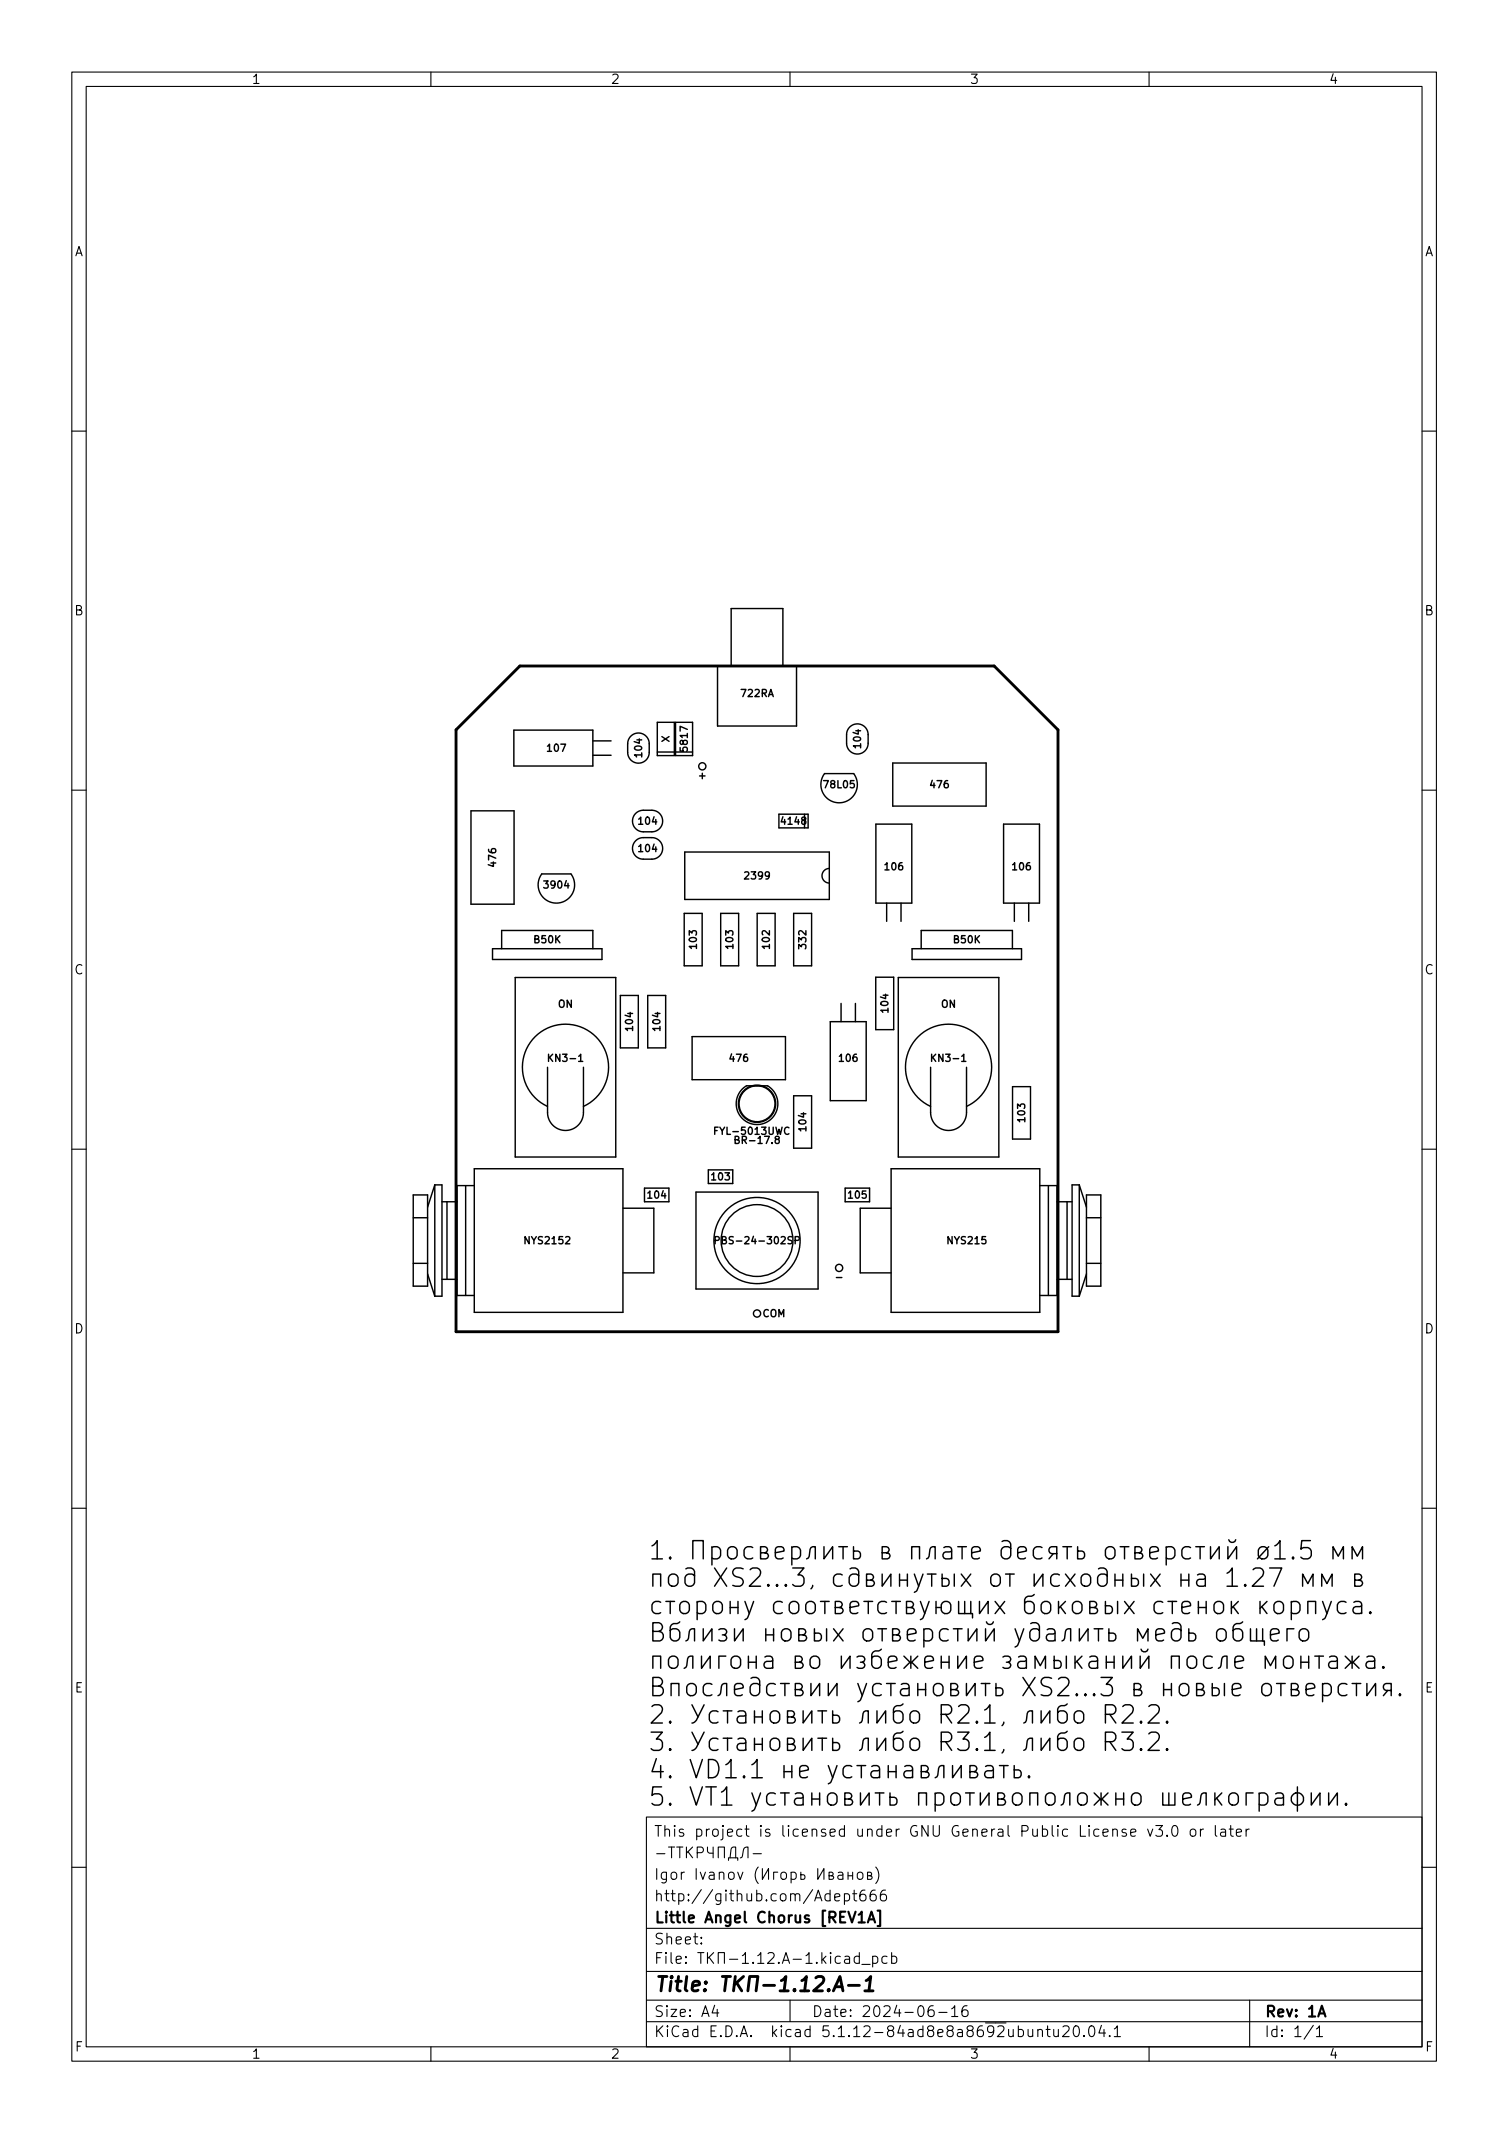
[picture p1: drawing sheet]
<svg xmlns="http://www.w3.org/2000/svg" width="210mm" height="297mm" viewBox="0 0 210 297" stroke-linecap="round" stroke-linejoin="round" font-family="sans-serif">
<defs><g id="words">
<g font-size="3.5">
<text x="90.2" y="217.2">1.</text>
<text x="91.2" y="221">XS2...3,</text>
<text x="99" y="217.2">ø1.5</text>
<text x="108.7" y="221">1.27</text>
<text x="92.1" y="236.3">XS2...3</text>
<text x="90.2" y="240.1">2.</text>
<text x="90.2" y="243.9">3.</text>
<text x="96.1" y="240.1">R2.1, R2.2.</text>
<text x="96.1" y="243.9">R3.1, R3.2.</text>
<text x="90.2" y="247.7">4. VD1.1 .</text>
<text x="90.2" y="251.5">5. VT1</text>
</g>
<text font-size="2.8" x="91" y="277.3">Title: -1.12.A-1</text>
<g font-size="2.1">
<text x="91" y="255.8">This project is licensed under GNU General Public License v3.0 or later</text>
<text x="91" y="261.8">Igor Ivanov ( )</text>
<text x="91" y="267.8">Little Angel Chorus [REV1A]</text>
<text x="91" y="264.8">http://github.com/Adept666</text>
<text x="91" y="273.5">File: -1.12.A-1.kicad_pcb</text>
<text x="91" y="270.8">Sheet:</text>
<text x="91" y="280.9">Size: A4</text>
<text x="113" y="280.9">Date: 2024-06-16</text>
<text x="176" y="280.9">Rev: 1A</text>
<text x="91" y="283.7">KiCad E.D.A. kicad 5.1.12-84ad8e8a8692ubuntu20.04.1</text>
<text x="176" y="283.7">Id: 1/1</text>
</g>
<g font-size="1.8">
<text x="35" y="11.7">1</text>
<text x="85" y="11.7">2</text>
<text x="135" y="11.7">3</text>
<text x="185" y="11.7">4</text>
<text x="10.3" y="35.7">A</text>
<text x="198.4" y="35.7">A</text>
<text x="10.3" y="85.7">B</text>
<text x="198.4" y="85.7">B</text>
<text x="10.3" y="135.7">C</text>
<text x="198.4" y="135.7">C</text>
<text x="10.3" y="185.7">D</text>
<text x="198.4" y="185.7">D</text>
<text x="10.4" y="235.7">E</text>
<text x="198.4" y="235.7">E</text>
<text x="10.4" y="285.7">F</text>
<text x="35" y="286.7">1</text>
<text x="85" y="286.7">2</text>
<text x="135" y="286.7">3</text>
<text x="185" y="286.7">4</text>
<text x="198.5" y="285.7">F</text>
</g>
<g font-size="1.4">
<text x="103.2" y="97.1">722RA</text>
<text x="76.3" y="104.7">107</text>
<text x="89.4" y="105.3" transform="rotate(-90 89.4 105.3)">104</text>
<text x="93.2" y="103.4" transform="rotate(-90 93.2 103.4)">X</text>
<text x="95.8" y="104.5" transform="rotate(-90 95.8 104.5)">5817</text>
<text x="119.9" y="104.1" transform="rotate(-90 119.9 104.1)">104</text>
<text x="97.4" y="108.5">+</text>
<text x="114.9" y="109.8">78L05</text>
<text x="129.6" y="109.8">476</text>
<text x="89" y="118.6">104</text>
<text x="89" y="114.8">104</text>
<text x="108.9" y="114.8">4148</text>
<text x="69.1" y="120.6" transform="rotate(-90 69.1 120.6)">476</text>
<text x="75.9" y="123.7">3904</text>
<text x="103.9" y="122.5">2399</text>
<text x="123.3" y="121.2">106</text>
<text x="141.1" y="121.2">106</text>
<text x="74.4" y="131.3">B50K</text>
<text x="132.8" y="131.3">B50K</text>
<text x="97" y="132" transform="rotate(-90 97 132)">103</text>
<text x="102.1" y="132" transform="rotate(-90 102.1 132)">103</text>
<text x="107.2" y="132" transform="rotate(-90 107.2 132)">102</text>
<text x="112.3" y="132" transform="rotate(-90 112.3 132)">332</text>
<text x="77.7" y="140.3">ON</text>
<text x="88.1" y="143.4" transform="rotate(-90 88.1 143.4)">104</text>
<text x="91.9" y="143.4" transform="rotate(-90 91.9 143.4)">104</text>
<text x="123.7" y="140.9" transform="rotate(-90 123.7 140.9)">104</text>
<text x="131" y="140.3">ON</text>
<text x="76.7" y="147.9">KN3-1</text>
<text x="101.7" y="147.9">476</text>
<text x="116.9" y="147.9">106</text>
<text x="130.1" y="147.9">KN3-1</text>
<text x="100.7" y="158">FYL-5013UWC</text>
<text x="102.8" y="159.3">BR-17.8</text>
<text x="112.3" y="157.4" transform="rotate(-90 112.3 157.4)">104</text>
<text x="142.7" y="156.1" transform="rotate(-90 142.7 156.1)">103</text>
<text x="90.3" y="166.9">104</text>
<text x="99.2" y="164.4">103</text>
<text x="118.2" y="166.9">105</text>
<text x="73.2" y="173.3">NYS2152</text>
<text x="100.6" y="173.3">PBS-24-302SP</text>
<text x="132" y="173.3">NYS215</text>
<text x="116.6" y="178.3">-</text>
<text x="106" y="183.4">COM</text>
</g>
</g></defs>
<g fill="none" stroke="#000" stroke-width=".15">
<path d="M10 10h190v277h-190zM12 12h186v273h-186zM60 10v2M110 10v2M160 10v2M10 60h2M198 60h2M10 110h2M198 110h2M10 160h2M198 160h2M10 210h2"/>
<path d="M198 210h2M90 253h108v32h-108zM91.4 258.1h1.2M93.1 257.2h.8M93.5 257.2v1.5M94.2 257.2h.9M94.7 257.2v1.5M95.6 257.2v1.5M95.8 257.9l.6 .8M96.4 257.2l-.8 .9M97.1 258h.6a.41 .41 0 0 0 .3-.4 .41 .41 0 0 0-.3-.4h-.6v1.5M98.5 257.2l.1 .7 .2 .2h.5"/>
<path d="M99.3 257.2v1.5M100 258.7v-1.5h.9v1.5M101.4 259.1v-.4h1.3v.4M101.7 258.7l.1-1.2 .3-.3h.3v1.5M103.1 258.7l.2-.1 .1-.1 .1-.9a.51 .51 0 0 1 .7-.4v1.5M104.9 258.1h1.1M157.4 255.2l.8-.1-.1-.3-.4-.1-.3 .2 .1 .7 .2 .1 .4-.1M159.8 254.7l.4 1 .3-1M160.9 254.2h1l-.5 .6a.41 .41 0 0 1 .5 .3v.3l-.2 .2-.5 .1-.3-.1M162.5 255.6h.1l-.1 .1-.1-.1h.1v.1M163.3 254.4a.36 .36 0 0 1 .4-.2 .36 .36 0 0 1 .2 .3 .77 .77 0 0 1-.4 1.2 .91 .91 0 0 1-.2-1.3zM165.9 254.8a.41 .41 0 0 1 .6 .2v.4a.41 .41 0 0 1-.4 .3 .41 .41 0 0 1-.4-.3v-.4z"/>
<path d="M167.2 254.7v1M167.6 254.7l-.3 .1-.1 .2M169.2 254.2v1.3l.2 .2M170 254.8l.2-.1 .4 .1 .1 .9M170.7 255.1h-.5a.29 .29 0 0 0-.3 .3 .29 .29 0 0 0 .3 .3l.5-.1M171.2 254.7h.5M171.4 254.2v1.3v.1l.3 .1M172.2 255.2l.7-.1-.1-.3-.4-.1-.2 .2v.7l.2 .1 .4-.1M173.5 254.7v1M173.9 254.7l-.2 .1-.2 .2M10 260h2M90 278.5h108"/>
<path d="M90 274.5h108M90 268.5h108M97.7 270.6v.1l-.1-.1h.1v.1M97.7 269.8v.1h-.1l.1-.1v.1M99.5 279.2l-.3 1.1h.9M99.9 279.8v1M105.6 260a1.72 1.72 0 0 0 0 2.3M106.2 260.2v1.5l.8-1.5v1.5M108.3 260.7h-.6v1M108.9 260.8a.41 .41 0 0 1 .6 .2v.4a.41 .41 0 0 1-.4 .3 .41 .41 0 0 1-.4-.3v-.4zM110 278.5v3M110.2 260.8l.4-.1 .3 .3v.4l-.2 .2-.1 .1-.4-.1"/>
<path d="M110.2 260.7v1.5M111.5 260.7v1l.5-.1 .1-.1-.1-.4h-.5M113.9 260.2v1.5l.8-1.5v1.5M114.6 272.8l.4 .6M115 272.4l-.6 .6M115.4 261.2l.5-.1 .1-.1-.1-.2-.5-.1v1h.5l.1-.1 .1-.2-.1-.1-.2-.1M115.7 271.9l-.1 .1 .1 .1v-.1v-.1v.2M115.7 272.4v1M116.2 264.2l.7-.1v-.3l-.5-.1-.2 .2 .1 .7 .1 .1 .5-.1M116.7 260.8l.2-.1 .4 .1 .1 .9M117 272.5l-.4-.1-.3 .3v.4l.1 .2 .2 .1 .4-.1M117.4 261.1h-.5a.29 .29 0 0 0-.3 .3 .29 .29 0 0 0 .3 .3l.5-.1"/>
<path d="M117.6 263.8l.4-.1 .3 .3v.4l-.1 .2-.2 .1-.4-.1M117.6 263.7v1.5M117.7 272.5l.1-.1 .4 .1 .1 .9M118.1 261.2h.6M118.1 260.7v1M118.3 272.8h-.5a.29 .29 0 0 0-.2 .3 .29 .29 0 0 0 .2 .3l.5-.1M118.7 263.7h.6M118.7 260.7v1M118.9 263.2v1.3l.1 .1 .3 .1M119.5 260.8a.41 .41 0 0 1 .7 .2v.4a.41 .41 0 0 1-.4 .3 .41 .41 0 0 1-.4-.3v-.4zM119.7 272.5l-.5-.1-.3 .3v.4l.2 .2 .1 .1 .5-.1M119.7 271.9v1.5"/>
<path d="M120 273.6h1.2M120.4 263.2a.59 .59 0 0 0-.7 .7v.5l.2 .2 .4 .1 .2-.1 .1-.5-.2-.2-.4-.1-.3 .3M120.8 261.2l.5-.1 .1-.1-.1-.2-.5-.1v1h.4l.2-.1v-.2v-.1l-.2-.1M121.5 272.5l.4-.1 .3 .3v.4l-.1 .2-.2 .1-.4-.1M121.5 272.4v1.5M121.9 263.2a.59 .59 0 0 0-.7 .7v.5l.1 .2 .4 .1 .2-.1 .1-.5-.1-.2-.5-.1-.2 .3M121.9 260a1.72 1.72 0 0 1 0 2.3M123.3 263.2a.59 .59 0 0 0-.7 .7v.5l.1 .2 .5 .1 .2-.1v-.5l-.1-.2-.4-.1-.3 .3M123.5 272.5l-.4-.1-.3 .3v.4l.1 .2 .2 .1 .4-.1M124.2 272.5l.4-.1 .3 .3v.4l-.2 .2-.1 .1-.4-.1M124.2 271.9v1.5M129.9 279.3a.59 .59 0 0 0-.7 .7v.5l.2 .2 .4 .1 .2-.1 .1-.5-.2-.2-.4-.1-.3 .3"/>
<path d="M132.5 279.7l.4-.4v1.5M134.7 279.3a.59 .59 0 0 0-.8 .7v.5l.2 .2 .4 .1 .2-.1 .1-.5-.1-.2-.5-.1-.3 .3M174 278.5v6.5M198 260h2M60 285v2M90 281.5h108M110 285v2M130.7 280.2h1.2M132.5 280.8h.9M144.5 282.8a.37 .37 0 0 1 .7 0v.8M144.5 282.6v1M145.7 282.6h.5"/>
<path d="M145.9 282.1v1.3v.1l.3 .1M146.7 282.6l.1 .9a.41 .41 0 0 0 .6 0M147.4 282.6v1M148 282.3l.2-.2 .5 .1a.41 .41 0 0 1 .1 .6l-.9 .8h1M149.6 282.3a.36 .36 0 0 1 .4-.2 .36 .36 0 0 1 .2 .3 .77 .77 0 0 1-.4 1.2 .91 .91 0 0 1-.2-1.3zM150.9 283.5h.1l-.1 .1v-.1v.1M151.8 282.2a.36 .36 0 0 1 .6 .2 .77 .77 0 0 1-.5 1.2 1 1 0 0 1-.1-1.4zM153.4 282l-.4 1.1h.9M153.7 282.6v1M154.5 283.5h.1l-.1 .1-.1-.1h.1v.1M155.2 282.5l.4-.4v1.5M155.2 283.6h.8"/>
<path d="M160 285v2M182.9 282l-1.3 2M183.3 282.5l.4-.4v1.5M183.3 283.6h.9"/>
</g>
<path d="M119.6 266.6l.4-.4v1.5M119.6 267.7h.8M120.8 267.7l.5-1.5 .5 1.5M121 267.3h.7M122.2 266.1h.4v2.1h-.4M183.6 280.8l.5-1.5 .5 1.5" fill="none" stroke="#000" stroke-width=".3"/>
<path d="M63.5 101.6l8.9-8.9h66l8.9 8.9v83.9h-83.8zM111.5 277.2h1.1M111.6 275.8l.7-.6-.3 2M113.6 275.4l.3-.2h.5a.45 .45 0 0 1 .3 .6l-.1 .3-1.3 1.1h1.2M115.4 277.1h.1l-.1 .1-.1-.1h.1v.1M116 277.2l1-2 .4 2M116.3 276.7h1M118.1 276.5h1.6M120.4 277.2h1.2M120.6 275.8l.6-.6-.2 2" fill="none" stroke="#000" stroke-width=".4"/>
<g fill="none" stroke="#000" stroke-width=".2">
<path d="M99.9 92.7h11v8.4h-11zM101.8 92.7v-8h7.2v8M65.6 112.9h6v13h-6zM71.6 101.7h10.9v5h-10.9zM82.5 105.2h2.6M82.5 103.2h2.6M87.8 102.5a1.5 1.5 0 0 1 1.7-.3 1.5 1.5 0 0 1 .9 1.4v1.2a1.5 1.5 0 0 1-1.5 1.5 1.5 1.5 0 0 1-1.5-1.5v-1.5zM88.5 117.1l.8-.4 1.5-.1a1.5 1.5 0 0 1 1.5 1.5 1.5 1.5 0 0 1-1.5 1.5h-1.2a1.5 1.5 0 0 1-1.4-.9 1.5 1.5 0 0 1 .3-1.6zM88.5 113.3l.8-.4 1.5-.1a1.5 1.5 0 0 1 1.5 1.5 1.5 1.5 0 0 1-1.5 1.5h-1.2a1.5 1.5 0 0 1-1.4-.9 1.5 1.5 0 0 1 .3-1.6zM91.5 104.7h2.4M91.5 100.6h2.4v4.6h-2.4zM94.1 104.7h2.3"/>
<path d="M94.1 100.6h2.3v4.6h-2.3zM95.3 118.7h20.2v6.6h-20.2zM108.5 113.4h4v1.9h-4zM114.8 107.7h4.1a2.54 2.54 0 0 1-.4 3.4 2.54 2.54 0 0 1-3.4 0 2.54 2.54 0 0 1-.3-3.4zM118.3 101.2a1.5 1.5 0 0 1 1.7-.3 1.5 1.5 0 0 1 .9 1.4v1.2a1.5 1.5 0 0 1-1.5 1.5 1.5 1.5 0 0 1-1.5-1.5v-1.5zM122 114.8h5v11h-5zM124.3 106.3h13v6h-13zM139.7 114.8h5v11h-5zM68.6 132.1h15.2v1.5h-15.2zM69.8 132.1v-2.5h12.7v2.5M71.7 136.1h14v25h-14zM75.4 121.7h4.1a2.54 2.54 0 0 1-.3 3.4 2.54 2.54 0 0 1-3.4 0 2.54 2.54 0 0 1-.4-3.4z"/>
<path d="M86.4 138.6h2.5v7.3h-2.5zM90.2 138.6h2.5v7.3h-2.5zM95.3 127.2h2.5v7.3h-2.5zM100.4 127.2h2.4v7.3h-2.4zM105.4 127.2h2.5v7.3h-2.5zM110.5 127.2h2.5v7.3h-2.5zM115.5 120.9a1.02 1.02 0 0 0-1 1.1 1.02 1.02 0 0 0 1 1M117.1 139.7v2.6M119.1 139.7v2.6M121.9 136.1h2.5v7.3h-2.5zM123.5 125.8v2.5M125.1 136.1h14v25h-14z"/>
<path d="M125.5 125.8v2.5M127 132.1h15.2v1.5h-15.2zM128.3 132.1v-2.5h12.7v2.5M141.2 125.8v2.5M143.2 125.8v2.5M76.2 154.1a6 6 0 0 1-2.2-9.2 6 6 0 0 1 9.5 0 6 6 0 0 1-2.3 9.2M76.2 148.6v6.3a2.5 2.5 0 0 0 2.5 2.5 2.5 2.5 0 0 0 2.5-2.5v-6.3M80.6 147.8h.5M96.4 144.4h13v6h-13zM99.5 157.4h.4M100 157h-.5v1M100.2 157l.4 .5 .3-.5"/>
<path d="M102.4 158.7h.4l.1-.2-.1-.2-.4-.1v1h.3l.2-.1v-.2l-.2-.2M103.3 151.7l.6-.5h3a2.9 2.9 0 0 1 .9 4.2 2.9 2.9 0 0 1-4.2 .5 2.9 2.9 0 0 1-.3-4.2zM108.1 158.7l-.2-.2 .1-.2 .1-.1 .3 .1 .1 .1v.2l-.5 .1-.1 .2v.1l.2 .2h.3l.1-.2v-.1l-.2-.2M110.5 152.6h2.5v7.3h-2.5zM115.6 142.3h5v11h-5zM129.6 154.1a6 6 0 0 1-2.2-9.2 6 6 0 0 1 9.4 0 6 6 0 0 1-2.2 9.2M129.6 148.6v6.3a2.5 2.5 0 0 0 2.5 2.5 2.5 2.5 0 0 0 2.5-2.5v-6.3M133.9 147.8h.6M141 151.3h2.5v7.3h-2.5zM57.5 166.4h2v12.7h-2zM57.5 175.9h2M57.5 169.6h2"/>
<path d="M59.5 177.4l1 3.1M60.5 165l-1 3.1M60.5 165h1v15.5h-1M60.5 165v15.5M61.5 167.4h2.1M61.5 178.2h2.1M62.2 167.4v10.8M64.8 165.1v15.3M66 165.1h-2.4v15.3h2.4M66 162.8h20.7v20h-20.7zM86.7 168.3h4.3v9h-4.3M89.7 165.5h3.4v1.9h-3.4z"/>
<path d="M96.9 166h17v13.5h-17zM98.6 162.9h3.4v1.9h-3.4zM99.6 172.7h.5v-.2v-.2l-.5-.1v1M110.7 172.7h.5l.1-.2-.1-.2-.5-.1v1M117.7 165.5h3.4v1.9h-3.4zM124.1 168.3h-4.3v9h4.3M124.1 162.8h20.7v20h-20.7zM144.8 165.1h2.4v15.3h-2.4M146 165.1v15.3M147.2 167.4h2.1M147.2 178.2h2.1M148.6 167.4v10.8"/>
<path d="M150.3 165h-1v15.5h1M150.3 165l1 3.1M150.3 165v15.5M151.3 166.4h2v12.7h-2zM151.3 175.9h2M151.3 169.6h2M151.3 177.4l-1 3.1M96.5 217.1v-2.6h1.4v2.6M104.5 218.6l.3-.2h.6a.69 .69 0 0 1 .4 1l-1.5 1.5h1.6M108 216.2l1.2-.2-.2-.5-.2-.1h-.5l-.2 .1-.1 .3v.9l.1 .3 .2 .1h.5l.2-.1M110.3 215.5l.2-.1h.5l.2 .1 .3 .4v.7l-.3 .4-.2 .1h-.5l-.2-.1M110.3 215.4v2.5"/>
<path d="M112.3 217.1l.3-.1 .1-.3 .1-.9 .1-.3 .3-.1h.3v1.7M114.7 215.4v1.7l1.2-1.7v1.7M116.8 215.4h1.2M117.3 219.3l-.3-.1h-.5l-.2 .1-.2 .4v.7l.2 .4 .2 .1h.5l.3-.1M117.4 215.4v1.7M118.4 218.5l.2-.1h.5l.3 .2 .2 .2v1.6a.69 .69 0 0 1-.7 .5 .69 .69 0 0 1-.7-.5v-.7l.3-.4 .2-.1h.5l.4 .2M118.8 215.4v1.7h.6l.3-.1 .1-.3v-.3l-.1-.3-.3-.1h-.6M122.8 216.2h.6l.3-.1 .1-.2-.1-.4-.3-.1h-.6v1.7h.8l.2-.1 .1-.4-.1-.2-.4-.2M122.8 219.2v1.7l1.2-1.7v1.7M125.3 219.2v1.7M126.3 219.2v1.7M126.9 217.1v-1.7h1.1v1.7"/>
<path d="M127.3 219.2l.6 1.7M128.5 219.2l-.8 2.3-.4 .2M129 217.1l.2-.1 .2-.3 .1-.9 .1-.3 .3-.1h.3v1.7M129.1 219.2h1.2M129.7 219.2v1.7M131.2 219.2v1.7h.6l.2-.1 .1-.3v-.3l-.1-.3-.2-.1h-.6M131.4 215.5l.3-.1h.4l.3 .1 .1 .3v1.3M132.5 216l-.2 .1h-.6a.5 .5 0 0 0-.4 .5 .5 .5 0 0 0 .4 .5h.6l.2-.1M132.9 219.2v1.7M133.4 215.4h1.2M133.8 219.2l1.4 1.7M134 215.4v1.7"/>
<path d="M135.2 219.2l-1.4 1.7M135.3 216.2l1.2-.2-.1-.5-.3-.1h-.4l-.3 .1-.1 .3v.9l.1 .3 .3 .1h.4l.3-.1M138.2 219.3a.69 .69 0 0 1 1.1 .4v.7a.69 .69 0 0 1-.7 .5 .69 .69 0 0 1-.6-.5v-.7zM139.5 214.7l.3-.2h.5l.3 .3 .1 .2v1.6a.69 .69 0 0 1-.6 .5 .69 .69 0 0 1-.7-.5v-.7l.2-.4 .3-.1h.5l.3 .2M140 219.2h1.2M140.6 219.2v1.7M141.7 216.2l1.2-.2-.1-.5-.2-.1h-.5l-.3 .1-.1 .3v.9l.1 .3 .3 .1h.5l.2-.1M144 219.2v1.7l1.2-1.7v1.7M145.1 215.5l-.3-.1h-.4l-.4 .2-.1 .3v.7l.2 .4 .3 .1h.4l.3-.1M146.7 216.4l-.6 .7M147.1 216.4h-.7a.5 .5 0 0 1-.4-.5 .5 .5 0 0 1 .4-.5h.7v1.7M147.5 219.3l-.2-.1h-.5l-.3 .1-.2 .4v.7l.2 .4 .3 .1h.5l.2-.1"/>
<path d="M148 215.4h1.2M148.4 219.2l1.3 1.7M148.6 215.4v1.7M149.7 219.2l-1.3 1.7M150.1 215.4v1.7h.6l.2-.1 .1-.3v-.3l-.1-.3-.2-.1h-.6M150.8 219.3a.69 .69 0 0 1 1.1 .4v.7a.69 .69 0 0 1-.7 .5 .69 .69 0 0 1-.7-.5v-.7zM153 218.5l.2-.1h.5l.3 .2 .2 .2v1.6a.69 .69 0 0 1-.7 .5 .69 .69 0 0 1-.7-.5v-.7l.3-.4 .2-.1h.5l.4 .2M154.2 215.5a.69 .69 0 0 1 1.1 .4v.7a.69 .69 0 0 1-.7 .5 .69 .69 0 0 1-.7-.5v-.7zM155.3 219.2v1.7M156 215.4h1.2M156.3 219.2v1.7M156.6 215.4v1.7"/>
<path d="M157.5 219.2v1.7h.7l.2-.1 .1-.3v-.3l-.1-.3-.2-.1h-.7M158 216.2h.6l.3-.1 .1-.2-.1-.4-.3-.1h-.6v1.7h.8l.2-.1 .1-.4-.1-.2-.4-.2M159.2 219.2v1.7M160.1 216.2l1.2-.2-.1-.5-.3-.1h-.4l-.3 .1-.1 .3v.9l.1 .3 .3 .1h.4l.3-.1M160.2 219.2l1.3 1.7M161.5 219.2l-1.3 1.7M162.4 215.5l.2-.1h.5l.3 .1 .2 .4v.7l-.2 .4-.3 .1h-.5l-.2-.1M162.4 215.4v2.5M164.4 219.2v1.7M165.5 219.2v1.7M165.8 215.5l-.3-.1h-.5l-.2 .1-.2 .4v.7l.2 .4 .2 .1h.5l.3-.1M166.5 215.4h1.2"/>
<path d="M166.7 219.3l.3-.1h.5l.2 .1 .1 .3v1.3M167.1 215.4v1.7M167.8 219.8l-.2 .1h-.6a.5 .5 0 0 0-.4 .5 .5 .5 0 0 0 .4 .5h.6l.2-.1M168.6 215.4v1.7l1.2-1.7v1.7M170.9 219.1l.2-.1 .5-.6v2.5M171 215.4v1.7l1.2-1.7v1.7M171.1 214.4a.5 .5 0 0 0 .5 .4 .5 .5 0 0 0 .5-.4M174.5 218.6l.3-.2h.7a.69 .69 0 0 1 .3 1l-1.4 1.5h1.5M175.5 215.5a.69 .69 0 0 1 1 .4v.7a.69 .69 0 0 1-.6 .5 .69 .69 0 0 1-.7-.5v-.7zM176.7 215.4l-1.6 1.7M176.8 218.4h1.7l-1.1 2.5M177.5 215.3l.2-.1 .5-.7v2.6"/>
<path d="M177.5 217.1h1.5M180 216.8l.2 .2-.2 .1-.1-.1 .1-.2v.3M182.5 214.5h-1.2l-.2 1.3 .4-.3h.6l.2 .1 .3 .4v.6l-.1 .2-.4 .3h-.6l-.4-.3M185.6 217.1v-1.7l.7 1.3 .8-1.3v1.7M188.3 217.1v-1.7l.7 1.3 .7-1.3v1.7M90.9 227.2h.9a.62 .62 0 0 0 .4-.6 .62 .62 0 0 0-.4-.6h-.9v2.5h1a.68 .68 0 0 0 .5-.7 .68 .68 0 0 0-.6-.6M90.9 232.3v-1.7h1.1v1.7M90.9 234.8h.9a.62 .62 0 0 0 .4-.6 .62 .62 0 0 0-.4-.6h-.9v2.5h1a.68 .68 0 0 0 .5-.7 .68 .68 0 0 0-.6-.6M92 223.1l-.2-.1h-.5l-.3 .1-.2 .4v.7l.2 .4 .3 .1h.5l.2-.1M92.7 223h1.2M93.2 230.9a.69 .69 0 0 1 .7-.3 .69 .69 0 0 1 .5 .5v.7a.69 .69 0 0 1-.7 .6 .69 .69 0 0 1-.6-.6v-.7zM93.3 223v1.7"/>
<path d="M94.7 225.9l-.4 .2h-.5l-.4 .2-.1 .3v1.4a.69 .69 0 0 0 .7 .5 .69 .69 0 0 0 .7-.5v-.7l-.3-.4-.2-.1h-.5l-.4 .3M94.9 223.1a.69 .69 0 0 1 1.1 .4v.7a.69 .69 0 0 1-.7 .5 .69 .69 0 0 1-.6-.5v-.7zM95.3 232.3l.2-.1 .1-.2 .1-1 .2-.2 .2-.2h.4v1.7M95.5 228.5l.2-.1 .2-.2 .1-1 .1-.3 .2-.1h.4v1.7M97.1 223.1l.2-.1h.5l.2 .1 .3 .4v.7l-.3 .4-.2 .1h-.5l-.2-.1M97.1 223v2.6M97.7 230.6v1.7l1.2-1.7v1.7M97.9 226.8v1.7l1.2-1.7v1.7M99.5 223.1a.69 .69 0 0 1 1.1 .4v.7a.69 .69 0 0 1-.7 .5 .69 .69 0 0 1-.6-.5v-.7zM100.1 226.9l.2-.1h.5l.3 .1 .1 .3-.1 .3-.3 .2 .3 .1 .1 .2-.1 .4-.3 .1h-.5l-.2-.1M100.6 227.7h.2M101.1 230.6h-1v1.7"/>
<path d="M101.7 223.9h1.1M101.7 223v1.7M102 230.8a.69 .69 0 0 1 1.1 .3v.7a.69 .69 0 0 1-.6 .6 .69 .69 0 0 1-.7-.6v-.7zM102.3 226.8v1.7l1.2-1.7v1.7M102.8 223v1.7M103.7 223l.6 1.7M104.2 231.5h1.1M104.2 230.6v1.7M104.6 233.7l.2-.1h.5l.4 .2 .1 .3v1.6a.69 .69 0 0 1-.7 .5 .69 .69 0 0 1-.6-.5v-.8l.2-.3 .2-.2h.5l.4 .3M104.9 223l-.8 2.3-.4 .3M105.3 230.6v1.7M106.5 230.8l.2-.2h.5l.3 .2 .1 .2v1.3"/>
<path d="M106.6 227.7h1.1M106.6 226.8v1.7M107 220.7l.1 .1-.1 .1-.1-.1 .1-.1v.2M107.6 231.2l-.2 .2h-.7a.5 .5 0 0 0-.3 .4 .5 .5 0 0 0 .3 .5h.7l.2-.1M107.7 226.8v1.7M108 234.6l-.3-.2h-.5l-.2 .2-.3 .3v.8l.3 .3 .2 .1h.5l.3-.1M108.7 234.4h1.2M108.9 223.1l-.2-.1h-.5l-.4 .3-.1 .2v.7l.3 .4 .2 .1h.5l.2-.1M109 226.9a.69 .69 0 0 1 1.1 .4v.7a.69 .69 0 0 1-.6 .5 .69 .69 0 0 1-.7-.5v-.7zM109.3 234.4v1.7M110.1 223.1a.69 .69 0 0 1 1.1 .4v.7a.69 .69 0 0 1-.6 .5 .69 .69 0 0 1-.7-.5v-.7zM110.7 231.5h.6l.3-.1 .1-.3-.1-.3-.3-.2h-.6v1.7h.8l.2-.1 .1-.4-.1-.2-.4-.1"/>
<path d="M110.7 235.3h.6l.3-.1 .1-.3-.1-.3-.3-.2h-.6v1.7h.8l.2-.1 .1-.3-.1-.3-.4-.1M111.2 227.7h.6l.3-.2 .1-.2-.1-.4-.3-.1h-.6v1.7h.8l.2-.1 .1-.4-.1-.2-.4-.1M112.3 223.3a.69 .69 0 0 1 .7-.3 .69 .69 0 0 1 .5 .5v.7a.69 .69 0 0 1-.6 .5 .69 .69 0 0 1-.7-.5v-.7zM112.9 230.9a.69 .69 0 0 1 .7-.3 .69 .69 0 0 1 .5 .5v.7a.69 .69 0 0 1-.6 .6 .69 .69 0 0 1-.7-.6v-.7zM112.9 234.4v1.7l1.2-1.7v1.7M113.4 226.8v1.7h.6l.2-.1 .2-.2v-.4l-.2-.3-.2-.1h-.6M114.2 223h1.3M114.9 223v1.7M115.1 226.8v1.7M115.3 234.4v1.7l1.2-1.7v1.7M115.9 238.3v1.6h.6l.3-.1 .1-.2v-.4l-.1-.2-.3-.1h-.6M116.1 226.8l1.3 1.7"/>
<path d="M116.3 223.9h.6l.3-.2 .1-.2-.1-.4-.3-.1h-.6v1.7h.7l.3-.1 .1-.4-.1-.2-.4-.1M117.2 230.6v1.7l1.2-1.7v1.7M117.4 226.8l-1.3 1.7M118.4 223.9l1.2-.3-.2-.5-.2-.1h-.5l-.2 .1-.1 .3v.9l.1 .3 .2 .1h.5l.2-.1M119.3 230.8l.3-.2h.5l.2 .2 .1 .2-.1 .4-.2 .1 .2 .1 .1 .2-.1 .4-.2 .1h-.5l-.3-.1M119.4 234.4l.7 1.7M119.7 239.9l.2-.1 .2-.2 .1-1 .1-.2 .2-.1h.4v1.6M119.8 231.5h.3M120.3 223h1.2M120.4 226.9a.69 .69 0 0 1 1.1 .4v.7a.69 .69 0 0 1-.7 .5 .69 .69 0 0 1-.6-.5v-.7zM120.7 220h.6l.2-.1 .1-.2-.1-.4-.2-.1h-.6v1.7h.7l.2-.1 .1-.4-.1-.2-.3-.2M120.7 234.4l-.9 2.3-.4 .3"/>
<path d="M120.9 223v1.7M122.1 238.3v1.6l1.2-1.6v1.6M122.2 226.8h1.2M122.7 229.7l-.3 .2h-.5l-.4 .2-.1 .3v1.4a.69 .69 0 0 0 .7 .6 .69 .69 0 0 0 .6-.6v-.7l-.2-.3-.3-.2h-.5l-.3 .3M122.7 234.6l-.2-.2h-.5l-.3 .2-.2 .3v.8l.2 .3 .3 .1h.5l.2-.1M122.8 226.8v1.7M123.4 223.1l-.2-.1h-.5l-.2 .1-.3 .4v.7l.3 .4 .2 .1h.5l.2-.1M123.4 234.4h1.3M123.7 231.5l1.2-.3-.1-.4-.3-.2h-.5l-.2 .2-.1 .2v1l.1 .2 .2 .1h.5l.3-.1M124 234.4v1.7M124.2 223h1.2M124.3 227.7h.6l.2-.2 .2-.2-.2-.4-.2-.1h-.6v1.7h.7l.3-.1 .1-.4-.1-.2-.4-.1"/>
<path d="M124.8 223v1.7M125.3 220h1M125.5 234.6l.2-.2h.5l.3 .2 .1 .2v1.3M125.7 237.3l-.3 .2h-.5l-.4 .3-.1 .2v1.5a.69 .69 0 0 0 .7 .5 .69 .69 0 0 0 .6-.5v-.8l-.2-.3-.2-.1h-.5l-.4 .2M125.9 230.6l.9 1 1-1M126.2 223.9h.6l.3-.2 .1-.2-.1-.4-.3-.1h-.6v1.7h.7l.3-.1 .1-.4-.1-.2-.4-.1M126.3 227.7l1.3-.3-.2-.5-.2-.1h-.5l-.2 .1-.2 .3v1l.2 .2 .2 .1h.5l.2-.1M126.6 235l-.3 .2h-.6a.5 .5 0 0 0-.3 .5 .5 .5 0 0 0 .3 .4h.6l.3-.1M126.7 231.5l-.8 .8M126.8 238.5a.69 .69 0 0 1 .7-.3 .69 .69 0 0 1 .5 .5v.8a.69 .69 0 0 1-.6 .5 .69 .69 0 0 1-.7-.5v-.8zM126.8 230.6v1.7M126.9 231.5l.9 .8"/>
<path d="M127.8 235.3h1.1M127.8 234.4v1.7M128.2 223l.6 1.7M128.6 226.9l.3-.1h.5l.2 .1 .3 .4v.7l-.3 .4-.2 .1h-.5l-.3-.1M128.6 226.8v2.6M128.8 231.5l1.2-.3-.1-.4-.3-.2h-.5l-.2 .2-.1 .2v1l.1 .2 .2 .1h.5l.3-.1M128.9 234.4v1.7M129.4 223l-.9 2.3-.3 .3M130.1 234.7a.69 .69 0 0 1 .7-.3 .69 .69 0 0 1 .5 .5v.8a.69 .69 0 0 1-.7 .5 .69 .69 0 0 1-.6-.5v-.8zM130.3 223.9h.8M130.3 223v1.7M131.1 238.7h.9a.69 .69 0 0 0 .5-.6 .69 .69 0 0 0-.5-.7h-.9v2.5"/>
<path d="M131.1 231.5h1M131.1 230.6v1.7M131.3 223.1a.69 .69 0 0 1 1.1 .4v.7a.69 .69 0 0 1-.7 .5 .69 .69 0 0 1-.6-.5v-.7zM131.7 238.7l.8 1.2M132 226.9l-.2-.1h-.5l-.2 .1-.3 .4v.7l.3 .4 .2 .1h.5l.2-.1M132.1 230.6v1.7M132.4 235.3h.6l.2-.1 .2-.3-.2-.3-.2-.2h-.6v1.7h.7l.3-.1 .1-.3-.1-.3-.4-.1M132.8 226.8h1.2M133.4 230.6v1.7l1.2-1.7v1.7M133.4 226.8v1.7M133.5 223v1.7h1.7v-1.7M133.5 237.6l.3-.2h.6a.69 .69 0 0 1 .4 1.1l-1.4 1.4h1.5"/>
<path d="M134.3 223v1.7M134.6 234.4v1.7l1.2-1.7v1.7M134.8 226.8v1.7l1.2-1.7v1.7M135.2 224.7h.2v.6M135.7 231.5l1.2-.3-.2-.4-.2-.2h-.5l-.2 .2-.1 .2v1l.1 .2 .2 .1h.5l.2-.1M136 239.7l.1 .1-.1 .1-.1-.1 .1-.1v.2M136.4 223v1.7l1.2-1.7v1.7M136.6 234.4h1.2M137.1 238.1l.3-.1 .4-.6v2.5M137.1 239.9h1.5M137.2 226.8v1.7l1.2-1.7v1.7M137.2 234.4v1.7"/>
<path d="M137.4 225.9a.5 .5 0 0 0 .4 .3 .5 .5 0 0 0 .5-.3M138.6 223l1.3 1.7M138.7 234.4v1.7h.6l.2-.1 .1-.2v-.4l-.1-.2-.2-.2h-.6M139.6 230.8l.3-.2h.5l.2 .2 .1 .2-.1 .4-.2 .1 .2 .1 .1 .2-.1 .4-.2 .1h-.5l-.3-.1M139.8 239.8l-.3 .5M139.9 223l-1.3 1.7M140.1 231.5h.3M141.3 226.8l.6 1.7M141.8 230.8l.3-.2h.5l.2 .2 .1 .2v1.3M142.4 233.6l1.7 2.5M142.6 226.8l-.9 2.3-.4 .3M142.6 239.9l.2-.1 .1-.2 .1-1 .2-.2 .2-.1h.4v1.6"/>
<path d="M142.9 231.2l-.2 .2h-.6a.5 .5 0 0 0-.4 .4 .5 .5 0 0 0 .4 .5h.6l.2-.1M143.5 226.1l.3-.1h.4l.4 .2 .1 .3v1.5a.69 .69 0 0 1-.6 .5 .69 .69 0 0 1-.7-.5v-.7l.2-.4 .3-.1h.5l.3 .3M144 222l-.4 .3h-.4l-.4 .2-.1 .3v1.4a.69 .69 0 0 0 .6 .5 .69 .69 0 0 0 .7-.5v-.7l-.2-.4-.3-.1h-.5l-.3 .3M144.1 232.3v-1.7l.7 1.4 .8-1.4v1.7M144.1 233.6l-1.7 2.5M145 238.3v1.6l1.2-1.6v1.6M145.2 223.1a.69 .69 0 0 1 1.1 .4v.7a.69 .69 0 0 1-.7 .5 .69 .69 0 0 1-.6-.5v-.7zM145.8 226.9l.3-.1h.4l.3 .1 .1 .3v1.3M146.4 233.7l-.3-.1h-.6a.62 .62 0 0 0-.5 .6 .62 .62 0 0 0 .5 .6 .93 .93 0 0 1 .9 .6 .65 .65 0 0 1-.5 .7h-.6l-.3-.1M146.8 230.6v1.7h.6l.2-.1 .2-.2v-.4l-.2-.2-.2-.2h-.6M146.9 227.4l-.2 .1h-.6a.5 .5 0 0 0-.4 .5 .5 .5 0 0 0 .4 .5h.6l.2-.1M147.4 233.8l.4-.2h.6a.69 .69 0 0 1 .3 1.1l-1.4 1.4h1.5"/>
<path d="M147.4 223v1.7M147.6 223.7l.8 1M147.9 228.5l.2-.1 .1-.2 .2-1 .1-.3 .2-.1h.4v1.7M148.4 223l-1 1M148.5 230.6v1.7M148.6 237.3l-.4 .2h-.4l-.4 .3-.1 .2v1.5a.69 .69 0 0 0 .6 .5 .69 .69 0 0 0 .7-.5v-.8l-.2-.3-.3-.1h-.5l-.3 .2M149.6 223.1a.69 .69 0 0 1 1.1 .4v.7a.69 .69 0 0 1-.7 .5 .69 .69 0 0 1-.7-.5v-.7zM149.7 238.5a.69 .69 0 0 1 .7-.3 .69 .69 0 0 1 .5 .5v.8a.69 .69 0 0 1-.7 .5 .69 .69 0 0 1-.6-.5v-.8zM149.7 230.6v1.7M149.9 235.9l.2 .1-.2 .1-.1-.1 .1-.1v.2M149.9 231.4l.8 .9M150.3 226.8v1.7l1.2-1.7v1.7"/>
<path d="M150.7 230.6l-1 1M151.1 235.9l.2 .1-.2 .1-.1-.1 .1-.1v.2M151.7 223.9h.6l.3-.2 .1-.2-.1-.4-.3-.1h-.6v1.7h.8l.2-.1 .1-.4-.1-.2-.4-.1M151.7 230.8l.3-.2h.5l.2 .2 .1 .2v1.3M152.3 235.9l.2 .1-.2 .1-.1-.1 .1-.1v.2M152.3 226.8h1.3M152.8 231.2l-.2 .2h-.6a.5 .5 0 0 0-.4 .4 .5 .5 0 0 0 .4 .5h.6l.2-.1M153 226.8v1.7M153.3 233.6h1.6l-.9 1a.69 .69 0 0 1 .9 .4v.7l-.3 .3-.2 .1h-.7l-.4-.2M153.9 223v1.7h.6l.3-.1 .1-.3v-.3l-.1-.3-.3-.1h-.6M153.9 238.7h1a.69 .69 0 0 0 .5-.6 .69 .69 0 0 0-.5-.7h-1v2.5M154 231.5h1.1"/>
<path d="M154 230.6v1.7M154.4 226.8v1.7h.6l.3-.1 .1-.2v-.4l-.1-.3-.3-.1h-.6M154.5 238.7l.9 1.2M155.1 230.6v1.7M155.3 220h1M155.6 223v1.7M156.3 230.6v1.7l1.2-1.7v1.7M156.3 237.6l.4-.2h.6a.69 .69 0 0 1 .4 1.1l-1.5 1.4h1.6M156.6 223l1.3 1.7M157.9 235.3h.6l.3-.1 .1-.3-.1-.3-.3-.2h-.6v1.7h.7l.3-.1 .1-.3-.1-.3-.4-.1M157.9 223l-1.3 1.7M158.4 228.5v-1.7l.7 1.4 .7-1.4v1.7"/>
<path d="M158.8 230.6v1.7l1.2-1.7v1.7M158.9 229.7a.5 .5 0 0 0 .5 .3 .5 .5 0 0 0 .4-.3M158.9 239.7l.1 .1-.1 .1-.1-.1 .1-.1v.2M160 237.6l.3-.2h.6a.69 .69 0 0 1 .4 1.1l-1.5 1.4h1.6M160.9 227.7l1.2-.3-.1-.5-.2-.1h-.5l-.2 .1-.2 .3v1l.2 .2 .2 .1h.5l.2-.1M161.9 223.1l-.2-.1h-.5l-.3 .1-.2 .4v.7l.2 .4 .3 .1h.5l.2-.1M162 235.3h1.1M162 234.4v1.7M162.5 239.7l.1 .1-.1 .1-.1-.1 .1-.1v.2M162.6 223h1.2M163.1 232.3v-1.7h1.1v1.7M163.1 234.4v1.7"/>
<path d="M163.2 226.1l.3-.1h.5l.3 .2 .1 .3v1.5a.69 .69 0 0 1-.6 .5 .69 .69 0 0 1-.7-.5v-.7l.3-.4 .2-.1h.5l.3 .3M163.2 223v1.7M164.3 234.7a.69 .69 0 0 1 .7-.3 .69 .69 0 0 1 .5 .5v.8a.69 .69 0 0 1-.6 .5 .69 .69 0 0 1-.7-.5v-.8zM164.4 220h1.1M164.6 223.9l1.2-.3-.1-.5-.3-.1h-.5l-.2 .1-.1 .3v.9l.1 .3 .2 .1h.5l.3-.1M165.5 226.8v1.7h.6l.3-.1 .1-.2v-.4l-.1-.3-.3-.1h-.6M165.5 230.8a.69 .69 0 0 1 1.1 .3v.7a.69 .69 0 0 1-.6 .6 .69 .69 0 0 1-.7-.6v-.7zM166.6 235.3h.6l.3-.1 .1-.3-.1-.3-.3-.2h-.6v1.7h.7l.3-.1 .1-.3-.1-.3-.4-.1M166.9 223.9h1.1M166.9 223v1.7M168 223v1.7M168.8 230.8l-.2-.2h-.5l-.3 .2-.2 .3v.7l.2 .4 .3 .1h.5l.2-.1"/>
<path d="M168.8 234.4v1.7h.6l.2-.1 .2-.2v-.4l-.2-.2-.2-.2h-.6M169.3 223.1a.69 .69 0 0 1 1.1 .4v.7a.69 .69 0 0 1-.7 .5 .69 .69 0 0 1-.7-.5v-.7zM169.6 226.9a.69 .69 0 0 1 1.1 .4v.7a.69 .69 0 0 1-.6 .5 .69 .69 0 0 1-.7-.5v-.7zM169.6 232.3l.3-.1 .1-.2 .1-1 .1-.2 .3-.2h.4v1.7M170.5 234.4v1.7M170.9 220.9h1.4M171.5 223v1.7M171.6 235.3l1.2-.3-.1-.4-.3-.2h-.5l-.2 .2-.1 .2v1l.1 .2 .2 .1h.5l.3-.1M171.7 223.7l.7 1M171.9 231.5l1.3-.3-.2-.4-.2-.2h-.5l-.2 .2-.2 .2v1l.2 .2 .2 .1h.5l.2-.1M172.4 223l-.9 1M173 225.9l-.3 .2h-.5l-.4 .2-.1 .3v1.4a.69 .69 0 0 0 .7 .5 .69 .69 0 0 0 .6-.5v-.7l-.2-.4-.3-.1h-.4l-.4 .3"/>
<path d="M173.4 220.7l.1 .1-.1 .1-.1-.1 .1-.1v.2M174.1 226.8v1.7h1.7v-1.7M175 226.8v1.7M175.5 223v1.7M175.7 223.7l.7 1M175.8 228.5h.3v.6M175.8 234.7a.69 .69 0 0 1 .7-.3 .69 .69 0 0 1 .5 .5v.8a.69 .69 0 0 1-.6 .5 .69 .69 0 0 1-.7-.5v-.8zM176.2 232.3v-1.7l.7 1.4 .7-1.4v1.7M176.4 223l-.9 1M176.9 227.7l1.2-.3-.1-.5-.3-.1h-.4l-.3 .1-.1 .3v1l.1 .2 .3 .1h.4l.3-.1M177.6 223.1a.69 .69 0 0 1 1.1 .4v.7a.69 .69 0 0 1-.6 .5 .69 .69 0 0 1-.7-.5v-.7zM177.7 234.4h1.3"/>
<path d="M178.4 234.4v1.7M179 230.8a.69 .69 0 0 1 1 .3v.7a.69 .69 0 0 1-.6 .6 .69 .69 0 0 1-.7-.6v-.7zM179.8 223.1l.2-.1h.5l.3 .1 .2 .4v.7l-.2 .4-.3 .1h-.5l-.2-.1M179.8 235.3h.6l.3-.1 .1-.3-.1-.3-.3-.2h-.6v1.7h.7l.3-.1 .1-.3-.1-.3-.4-.1M179.8 223v2.6M180.2 226.8h-1v1.7M181.1 226.9a.69 .69 0 0 1 1.1 .4v.7a.69 .69 0 0 1-.6 .5 .69 .69 0 0 1-.7-.5v-.7zM181.1 231.5h1.1M181.1 230.6v1.7M181.4 220.9v-1.7l.7 1.3 .7-1.3v1.7M181.9 235.3l1.2-.3-.2-.4-.2-.2h-.5l-.2 .2-.1 .2v1l.1 .2 .2 .1h.5l.2-.1M182.1 224.7v-1.7h1.1v1.7"/>
<path d="M182.2 230.6v1.7M183.1 230.6h1.2M183.7 230.6v1.7M184 220.9v-1.7l.8 1.3 .7-1.3v1.7M184.2 234.6l.2-.2h.5l.2 .2 .3 .3v.8l-.3 .3-.2 .1h-.5l-.2-.1M184.2 223l.6 1.7M184.2 234.4v2.6M185.1 230.8l.3-.2h.5l.2 .2 .1 .2v1.3M185.4 223l-.9 2.3-.3 .3M186.2 231.2l-.2 .2h-.6a.5 .5 0 0 0-.4 .4 .5 .5 0 0 0 .4 .5h.6l.2-.1M187.3 230.6l1 1 .9-1M187.4 223.1l-.2-.1h-.5l-.2 .1-.3 .4v.7l.3 .4 .2 .1h.5l.2-.1"/>
<path d="M187.5 234.6l-.2-.2h-.5l-.2 .2-.3 .3v.8l.3 .3 .2 .1h.5l.2-.1M188.2 231.5l-.9 .8M188.3 230.6v1.7M188.3 234.4h1.2M188.4 231.5l.8 .8M188.5 223.1l.3-.1h.4l.3 .1 .1 .3v1.3M188.6 220h.6l.3-.1 .1-.2-.1-.4-.3-.1h-.6v1.7h.8l.2-.1 .1-.4-.1-.2-.4-.2M188.9 234.4v1.7M189.6 223.6l-.2 .1h-.6a.5 .5 0 0 0-.4 .5 .5 .5 0 0 0 .4 .5h.6l.2-.1M190.3 230.8l.3-.2h.5l.2 .2 .1 .2v1.3M190.3 234.4v1.7l1.2-1.7v1.7M190.8 224.5l.1 .1-.1 .1-.1-.1 .1-.1v.2"/>
<path d="M191.4 231.2l-.2 .2h-.6a.5 .5 0 0 0-.4 .4 .5 .5 0 0 0 .4 .5h.6l.2-.1M192.6 232.1l.1 .1-.1 .1-.1-.1 .1-.1v.2M193.2 235.4l-.6 .7M193.7 235.4h-.7a.5 .5 0 0 1-.4-.5 .5 .5 0 0 1 .4-.5h.7v1.7M194.9 235.9l.1 .1-.1 .1-.1-.1 .1-.1v.2M100.5 251.4h1.4M104.7 249.7l.6 1.7M105.9 249.7l-.8 2.3-.4 .2M108 249.8l-.3-.1h-.5l-.2 .1-.3 .4v.7l.3 .4 .2 .1h.5l.3-.1M108.7 249.7h1.2M109.2 246.7h1.1M109.2 245.9v1.7"/>
<path d="M109.3 249.7v1.7M110.3 245.9v1.7M110.7 249.8l.3-.1h.5l.2 .1 .1 .2v1.4M111.3 246.7l1.3-.2-.2-.5-.2-.1h-.5l-.2 .1-.2 .2v1l.2 .2 .2 .2h.5l.2-.2M111.8 250.3l-.2 .1h-.6a.5 .5 0 0 0-.4 .5 .5 .5 0 0 0 .4 .5h.6l.2-.1M113 250.5h1.1M113 249.7v1.7M114.1 249.7v1.7M115.3 245.9l.6 1.7M115.5 249.8a.69 .69 0 0 1 1 .4v.7a.69 .69 0 0 1-.6 .5 .69 .69 0 0 1-.7-.5v-.7zM115.9 242.1v1.7h.6l.3-.2 .1-.2v-.4l-.1-.2-.3-.1h-.6M116.5 245.9l-.8 2.3-.4 .2"/>
<path d="M117.6 250.5h.6l.3-.1 .1-.2-.1-.4-.3-.1h-.6v1.7h.8l.2-.1 .1-.4-.1-.2-.4-.2M118.6 246l-.2-.1h-.5l-.3 .1-.2 .4v.7l.2 .3 .3 .2h.5l.2-.2M119.3 245.9h1.2M119.7 243.8l.2-.2 .2-.2 .1-1 .1-.2 .2-.1h.4v1.7M119.8 249.7v1.7l1.2-1.7v1.7M119.9 245.9v1.7M121.4 246l.2-.1h.5l.3 .1 .1 .2v1.4M121.9 249.7h1.2M122.1 242.1v1.7l1.2-1.7v1.7M122.5 246.5l-.3 .1h-.6a.5 .5 0 0 0-.4 .5 .5 .5 0 0 0 .4 .5h.6l.3-.2M122.5 249.7v1.7M123.7 246.7h1.1"/>
<path d="M123.7 245.9v1.7M123.9 249.7v1.7h.6l.3-.1 .1-.3v-.3l-.1-.3-.3-.1h-.6M124.8 245.9v1.7M125.7 241.1l-.3 .2h-.5l-.4 .3-.1 .2v1.5a.69 .69 0 0 0 .7 .5 .69 .69 0 0 0 .6-.5v-.8l-.2-.3-.2-.1h-.5l-.4 .2M126 246l.2-.1h.5l.2 .1 .2 .2v1.4M126.8 242.3a.69 .69 0 0 1 .7-.2 .69 .69 0 0 1 .5 .4v.8a.69 .69 0 0 1-.6 .5 .69 .69 0 0 1-.7-.5v-.8zM127.1 246.5l-.3 .1h-.6a.5 .5 0 0 0-.4 .5 .5 .5 0 0 0 .4 .5h.6l.3-.2M127.9 251.4v-1.7h1.1v1.7M128.3 246.7h.6l.2-.1 .1-.2-.1-.4-.2-.1h-.6v1.7h.7l.2-.2 .2-.3-.2-.3-.3-.1M130.2 247.6l.3-.2 .1-.2 .1-1 .1-.2 .3-.1h.3v1.7M130.2 249.8l.3-.1h.4l.3 .1 .2 .4v.7l-.2 .4-.3 .1h-.4l-.3-.1M130.2 249.7v2.5"/>
<path d="M131.1 242.5h.9a.69 .69 0 0 0 .5-.6 .69 .69 0 0 0-.5-.7h-.9v2.6M131.7 242.5l.8 1.3M132.6 245.9v1.7l1.2-1.7v1.7M132.6 249.8a.69 .69 0 0 1 1.1 .4v.7a.69 .69 0 0 1-.6 .5 .69 .69 0 0 1-.7-.5v-.7zM133.4 241.2h1.5l-.8 1a.69 .69 0 0 1 .8 .5v.6l-.2 .3-.3 .2h-.7l-.3-.3M134.4 249.7h1.3M135.1 246.7h.6l.2-.1 .1-.2-.1-.4-.2-.1h-.6v1.7h.7l.2-.2 .1-.3-.1-.3-.3-.1M135.1 249.7v1.7M136 243.5l.1 .1-.1 .2-.1-.2 .1-.1v.3M136.5 249.7v1.7l1.2-1.7v1.7M137.1 241.9l.3-.1 .4-.6v2.6M137.1 243.8h1.5"/>
<path d="M137.2 246l.3-.1h.5l.2 .1 .1 .2v1.4M138.3 246.5l-.2 .1h-.6a.5 .5 0 0 0-.4 .5 .5 .5 0 0 0 .4 .5h.6l.2-.2M138.9 250.5h.6l.3-.1 .1-.2-.1-.4-.3-.1h-.6v1.7h.7l.3-.1 .1-.4-.1-.2-.4-.2M139.2 245.9h1.2M139.8 243.6l-.3 .5M139.8 245.9v1.7M141.2 245.9v1.7h.6l.3-.2 .1-.2v-.4l-.1-.2-.3-.1h-.6M141.2 249.8a.69 .69 0 0 1 1.1 .4v.7a.69 .69 0 0 1-.7 .5 .69 .69 0 0 1-.6-.5v-.7zM142.6 243.8l.2-.2 .1-.2 .1-1 .2-.2 .2-.1h.4v1.7M143.3 247.3l.1 .1-.1 .2-.1-.2 .1-.1v.3M143.4 251.4v-1.7h1.1v1.7M145 242.1v1.7l1.2-1.7v1.7"/>
<path d="M145.8 249.8a.69 .69 0 0 1 1.1 .4v.7a.69 .69 0 0 1-.7 .5 .69 .69 0 0 1-.6-.5v-.7zM147.8 251.4l.2-.1 .1-.3 .1-1 .2-.2 .2-.1h.4v1.7M148.6 241.1l-.4 .2h-.4l-.4 .3-.1 .2v1.5a.69 .69 0 0 0 .6 .5 .69 .69 0 0 0 .7-.5v-.8l-.2-.3-.3-.1h-.5l-.3 .2M149.7 242.3a.69 .69 0 0 1 .7-.2 .69 .69 0 0 1 .5 .4v.8a.69 .69 0 0 1-.7 .5 .69 .69 0 0 1-.6-.5v-.8zM150.3 249.8a.69 .69 0 0 1 1.1 .4v.7a.69 .69 0 0 1-.7 .5 .69 .69 0 0 1-.6-.5v-.7zM152.3 249.7l1 1 1-1M153.2 250.5l-.9 .9M153.3 249.7v1.7M153.4 250.5l.9 .9M153.9 242.5h1a.69 .69 0 0 0 .5-.6 .69 .69 0 0 0-.5-.7h-1v2.6M154.5 242.5l.9 1.3M155.4 250.5h1.1"/>
<path d="M155.4 249.7v1.7M156.2 241.2h1.6l-.9 1a.69 .69 0 0 1 .9 .5v.6l-.3 .3-.2 .2h-.7l-.4-.3M156.5 249.7v1.7M157.8 249.8a.69 .69 0 0 1 1.1 .4v.7a.69 .69 0 0 1-.7 .5 .69 .69 0 0 1-.7-.5v-.7zM158.9 243.5l.1 .1-.1 .2-.1-.2 .1-.1v.3M160 241.5l.3-.3h.6a.69 .69 0 0 1 .4 1.1l-1.5 1.5h1.6M161.9 249.7v1.7h1.7v-1.7M162.5 243.5l.1 .1-.1 .2-.1-.2 .1-.1v.3M162.8 249.7v1.7M164.7 250.5l1.2-.2-.1-.5-.3-.1h-.5l-.2 .1-.1 .2v1l.1 .3 .2 .1h.5l.3-.1M166.7 251.4l.3-.1 .1-.3 .1-1 .1-.2 .3-.1h.4v1.7M169.2 249.7v1.7"/>
<path d="M169.4 250.4l.7 1M170.1 249.7l-.9 1M171.3 249.8a.69 .69 0 0 1 1.1 .4v.7a.69 .69 0 0 1-.6 .5 .69 .69 0 0 1-.7-.5v-.7zM174.5 249.7h-1v1.7M175.3 249.8l.3-.1h.5l.2 .1 .2 .4v.7l-.2 .4-.2 .1h-.5l-.3-.1M175.3 249.7v2.5M177.6 249.8l.3-.1h.5l.2 .1 .1 .2v1.4M178.7 250.3l-.2 .1h-.6a.5 .5 0 0 0-.4 .5 .5 .5 0 0 0 .4 .5h.6l.2-.1M180.7 248.8v3.4M182.6 249.7v1.7l1.2-1.7v1.7M185 249.7v1.7l1.2-1.7v1.7M187.4 251.1l.1 .2-.1 .1-.1-.1 .1-.2v.3"/>
<circle cx="97.8" cy="106.7" r=".5"/>
<circle cx="105.4" cy="153.7" r="2.5"/>
<circle cx="105.4" cy="153.7" r="2.6"/>
<circle cx="105.4" cy="172.8" r="6"/>
<circle cx="105.4" cy="172.8" r="5"/>
<circle cx="116.8" cy="176.6" r=".5"/>
<circle cx="105.4" cy="182.9" r=".5"/>
<circle cx="180.7" cy="250.5" r=".88"/>
</g>
<use href="#words"/>
</svg>
